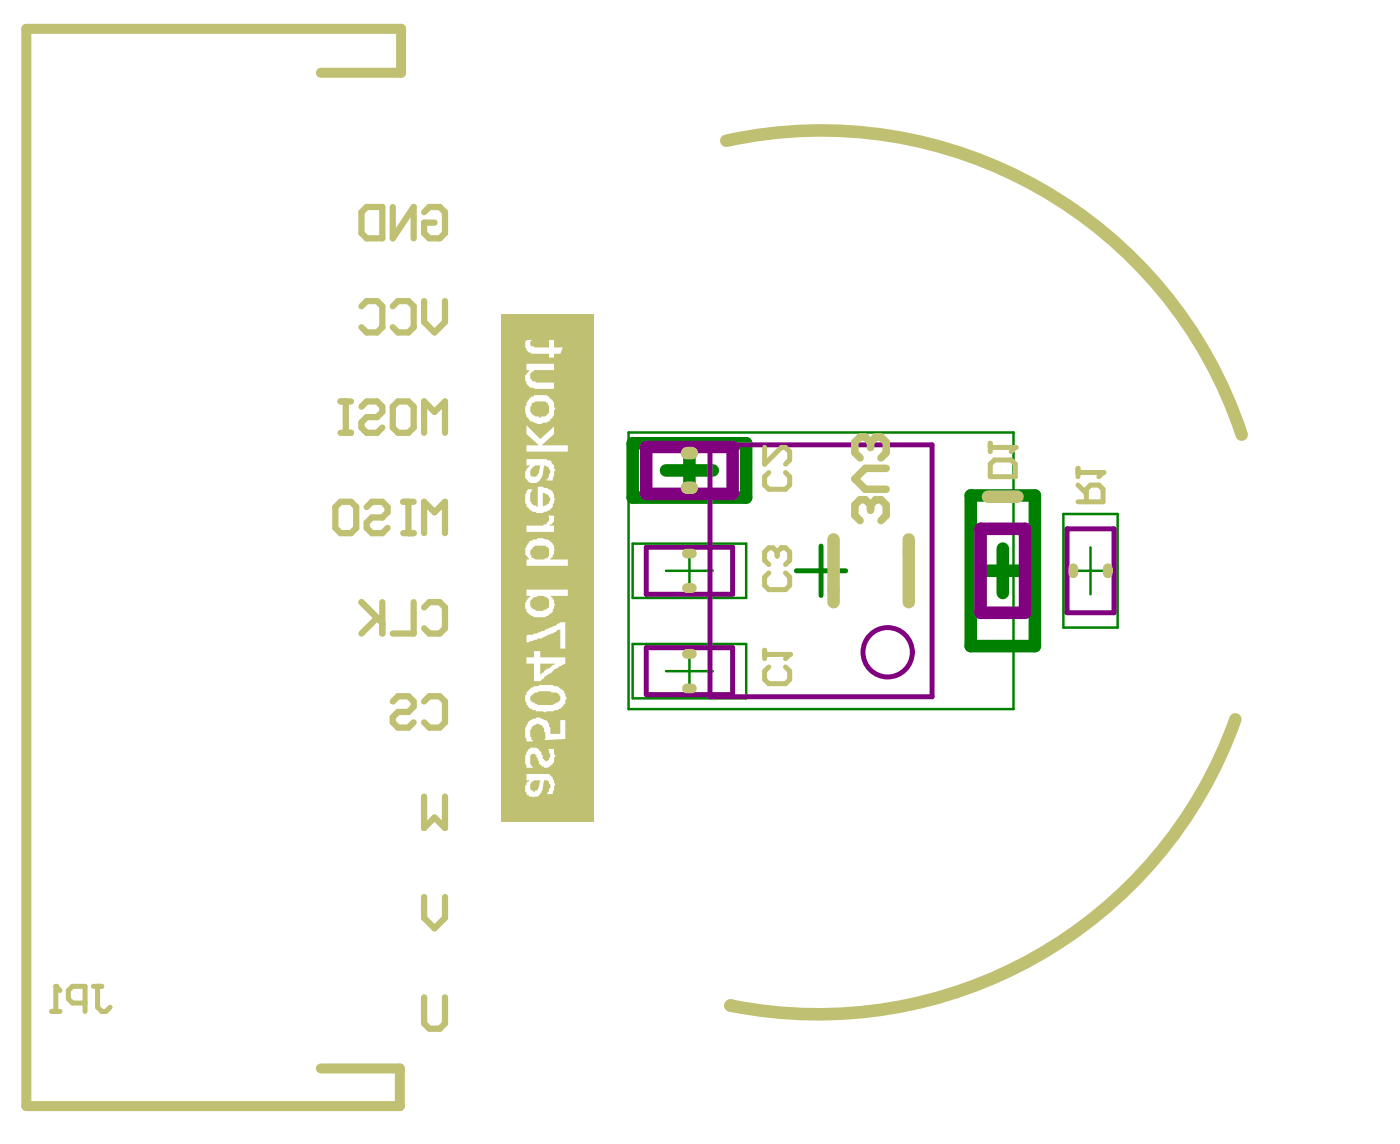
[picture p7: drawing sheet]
<svg xmlns="http://www.w3.org/2000/svg" width="94mm" height="77mm" viewBox="0 0 94 77" stroke-linecap="round" stroke-linejoin="round" font-family="sans-serif">
<path d="M42.3 29.1h25.9v18.6h-25.9zM42.6 36.5h7.6v3.7h-7.6zM44.8 38.4h3.2M46.4 36.8v3.1M71.5 34.6h3.7v7.6h-3.7zM71.8 38.4h3.1M73.4 36.8v3.1M42.6 43.3h7.6v3.6h-7.6zM44.8 45.1h3.2M46.4 43.5v3.2" fill="none" stroke="#008000" stroke-width=".17"/>
<path d="M53.6 38.4h3.3M55.2 36.7v3.3" fill="none" stroke="#008000" stroke-width=".33"/>
<path d="M42.6 29.8h7.6v3.7h-7.6zM44.8 31.6h3.2M46.4 30v3.2M65.3 33.3h4.3v10.1h-4.3zM66 38.4h3M67.5 36.9v3" fill="none" stroke="#008000" stroke-width=".84"/>
<path d="M43.5 30h5.8v3.2h-5.8zM66 35.6h3v5.6h-3z" fill="none" stroke="#800080" stroke-width=".84"/>
<g fill="none" stroke="#800080" stroke-width=".33">
<path d="M43.5 36.8h5.8v3.1h-5.8zM47.8 29.9h14.9v16.9h-14.9zM71.8 35.6h3.1v5.6h-3.1zM43.5 43.5h5.8v3.2h-5.8z"/>
<circle cx="59.7" cy="43.9" r="1.66"/>
</g>
<path d="M21.6 4.9h5.4v-3h-25.2v72.5h25.1v-2.6h-5.3" fill="none" stroke="#c0c073" stroke-width=".68"/>
<path d="M46.2 32.8h.4M46.2 30.5h.4M56.1 36.3v4.2M61.1 36.3v4.2M66.5 33.4h2M49.1 67.6h.1" fill="none" stroke="#c0c073" stroke-width=".84"/>
<path d="M46.2 39.5h.4M46.2 37.2h.4M72.2 38.2v.3M74.5 38.2v.3M46.2 46.3h.4M46.2 44h.4" fill="none" stroke="#c0c073" stroke-width=".66"/>
<path d="M26.4 47.2l.4-.4h.7l.3 .4v.3l-.3 .4h-.7l-.4 .3v.4l.4 .3h.7l.3-.3M28.5 47.2l.4-.4h.7l.3 .4v1.4l-.3 .3h-.7l-.4-.3M28.5 53.6v2.1l.7-.7 .7 .7v-2.1M28.5 60.3v1.4l.7 .7 .7-.7v-1.4M28.5 67v1.8l.4 .4h.7l.3-.4v-1.8" fill="none" stroke="#c0c073" stroke-width=".42"/>
<path d="M72.5 33.7h1.7v-.8l-.3-.3h-.5l-.3 .3v.8M72.5 32.6l.6 .6M72.5 31.5v.5M72.5 31.8h1.7" fill="none" stroke="#c0c073" stroke-width=".34"/>
<circle cx="74.2" cy="31.8" r=".17" fill="#c0c073"/>
<path d="M66.6 29.8v.6M66.6 30.1h1.7M66.9 30.9h1.1l.3 .3v.8h-1.7v-.8zM74.2 31.8l-.3 .2" fill="none" stroke="#c0c073" stroke-width=".34"/>
<circle cx="68.3" cy="30.1" r=".17" fill="#c0c073"/>
<path d="M68.3 30.1l-.3 .3M3.5 68h.5M3.8 66.3v1.7M5.7 67.4h-.8l-.3-.3v-.5l.3-.3h.8v1.7M6.3 66.3h.5M6.6 66.3v1.4l.2 .3h.3l.3-.3" fill="none" stroke="#c0c073" stroke-width=".34"/>
<circle cx="3.8" cy="66.3" r=".17" fill="#c0c073"/>
<path d="M51.4 43.7v.6M51.4 44h1.7M51.7 44.8l-.3 .3v.6l.3 .3h1.1l.3-.3v-.6l-.3-.3M3.8 66.3l.2 .3" fill="none" stroke="#c0c073" stroke-width=".34"/>
<g fill="none" stroke="#c0c073" stroke-width=".42">
<path d="M24.7 13.9h1v2.1h-1l-.4-.3v-1.4zM26.4 13.9v2.1l1.4-2.1v2.1M28.5 14.3l.4-.4h.7l.3 .4v1.4l-.3 .3h-.7l-.4-.3v-.7h.7M22.6 34.1l.3-.4h.7l.4 .4v1.4l-.4 .3h-.7l-.3-.3zM22.9 27h.7M22.9 29.1h.7M23.3 27v2.1M24.3 20.6l.4-.4h.7l.3 .4v1.4l-.3 .3h-.7l-.4-.3M24.3 27.3l.4-.3h.7l.3 .3v.4l-.3 .3h-.7l-.4 .4v.3l.4 .4h.7l.3-.4M24.7 34.1l.3-.4h.7l.4 .4v.3l-.4 .4h-.7l-.3 .3v.4l.3 .3h.7l.4-.3M26.4 20.6l.4-.4h.7l.3 .4v1.4l-.3 .3h-.7l-.4-.3M26.8 27h.7l.3 .3v1.4l-.3 .4h-.7l-.4-.4v-1.4z"/>
<path d="M27.1 33.7h.7M27.1 35.8h.7M27.5 33.7v2.1M28.5 20.2v1.4l.7 .7 .7-.7v-1.4M28.5 29.1v-2.1l.7 .7 .7-.7v2.1M28.5 35.8v-2.1l.7 .7 .7-.7v2.1M24.3 40.5l1.4 1.4M25.4 41.5l-1.1 1.1M25.7 40.5v2.1M27.8 40.5v2.1h-1.4M28.5 40.8l.4-.3h.7l.3 .3v1.4l-.3 .4h-.7l-.4-.4"/>
</g>
<circle cx="53.1" cy="44" r=".17" fill="#c0c073"/>
<path d="M51.7 38.5l-.3 .3v.6l.3 .2h1.1l.3-.2v-.6l-.3-.3M52.6 36.8h.2l.3 .3v.6l-.3 .3M53.1 44l-.3 .3" fill="none" stroke="#c0c073" stroke-width=".34"/>
<circle cx="52.6" cy="36.8" r=".17" fill="#c0c073"/>
<path d="M51.4 30.1v1.1l1.2-1.1h.2l.3 .3v.5l-.3 .3M51.7 31.8l-.3 .2v.6l.3 .3h1.1l.3-.3v-.6l-.3-.2M52.3 37.1v.3M52.3 37.1l-.3-.3h-.3l-.3 .3v.6l.3 .3M52.6 36.8l-.3 .3" fill="none" stroke="#c0c073" stroke-width=".34"/>
<path d="M33.7 21.1h6.2v34.1h-6.2z" fill-rule="evenodd" fill="#c0c073"/>
<g fill="#fff">
<path d="M35.5 50.4a.53 .53 0 0 1 .6-.1 .53 .53 0 0 1 .3 .5h.1v.2l.2 .2a.45 .45 0 0 0 .3-.5l-.1-.4h.4v.4l.1 .1-.1 .3a.59 .59 0 0 1-.6 .5l-.1-.1a.3 .3 0 0 1-.3-.3l-.2-.3a.23 .23 0 0 0-.3-.2 .23 .23 0 0 0-.1 .3v.4l.1 .2h-.4l-.1-.5a.55 .55 0 0 1 .2-.6z"/>
<path d="M35.7 48.4h.1a.82 .82 0 0 1 .9 0 .82 .82 0 0 1 .3 .9h.7v-.9h.3v1.3l-1.4 .1 .1-.1-.1-.6a.43 .43 0 0 0-.4-.4 .43 .43 0 0 0-.4 .3l-.1 .2a.55 .55 0 0 0 .1 .6h-.4a1.34 1.34 0 0 1 .3-1.4z"/>
<path d="M35.5 42.7a3.8 3.8 0 0 0 1.6-.5h.1a.99 .99 0 0 1 .8-.4v1.8h-.3v-1.3h-.2l-.1 .2-1 .4h-.2l-.8 .3v-.4z"/>
<path d="M35.4 35.3h.9a.6 .6 0 0 0 .6-.4v-.2h.4a.45 .45 0 0 1-.3 .6h-.1h.4v.5h-1.9z"/>
<path d="M35.4 28.6l.9 .9 1-.8v.5l-.9 .7h1.8v.5h-2.8v-.5h.9l-.9-.7z"/>
<path d="M35.4 24.5h1.9v.4h-1.2a.46 .46 0 0 0-.4 .6l.4 .2h1.2v.4h-1.1a.78 .78 0 0 1-.8-.4l-.1-.1a.6 .6 0 0 1 .3-.6l.1-.1h-.3z"/>
<path d="M35.4 22.9h.4a.24 .24 0 0 0-.1 .2 .24 .24 0 0 0 .2 .2v.1h1v-.5h.4v.5h.6l-.2 .4h-.4v.2h-.4v-.2h-1.1a.74 .74 0 0 1-.5-.9z"/>
<path d="M35.4 52v.5h.3h-.1a.58 .58 0 0 0-.1 .9 .58 .58 0 0 0 .8 0l.2-.4 .1-.5h.3v.2h.1l-.1 .5-.1 .2h.4l.1-.4a.72 .72 0 0 0-.4-1zM35.8 52.5h.5v.3a.42 .42 0 0 1-.5 .4l-.1-.2z"/>
<path d="M35.7 46.3a.8 .8 0 0 0-.4 .8 .8 .8 0 0 0 .6 .6l.4 .1a1.71 1.71 0 0 0 1.7-.4v-.2a.88 .88 0 0 0-.6-1.1 2.22 2.22 0 0 0-1.7 .2zM35.7 46.8a1.54 1.54 0 0 1 1.6-.2 .35 .35 0 0 1 .4 .2 .35 .35 0 0 1-.3 .4l-.3 .2a1.95 1.95 0 0 1-1.3-.3h-.1z"/>
<path d="M35.4 44.2v.4h.5v1.2h.4l1.1-.8 .6-.4v-.4h-1.7v-.4h-.4v.4zM36.3 44.6h1.1l-.2 .1-.3 .3h-.1l-.5 .4z"/>
<path d="M35.4 39.6v.5h.3l-.1 .1a.62 .62 0 0 0 0 1l.1 .1a1.16 1.16 0 0 0 1.5-.2l.2-.5h-.1v-.3l-.3-.2h1.2v-.5zM35.8 40.2a.82 .82 0 0 1 1.1 .1v.2a.34 .34 0 0 1 0 .3 .34 .34 0 0 1-.3 .2 .6 .6 0 0 1-.7 0 .6 .6 0 0 1-.2-.6z"/>
<path d="M35.7 36.3l-.1 .1a.82 .82 0 0 0 0 1.2h.1h-.3v.4h2.8v-.4h-1.3l.4-.3a.86 .86 0 0 0-.8-1.1h-.3zM35.8 36.8l.5-.1a.49 .49 0 0 1 .7 .3 .49 .49 0 0 1-.5 .6 .64 .64 0 0 1-.8-.3v-.3z"/>
<path d="M35.4 33l-.1 .4a.67 .67 0 0 0 .3 .8 1.06 1.06 0 0 0 1.7-.4 .77 .77 0 0 0-.6-1l-.5-.1v1.4l-.2-.1a.45 .45 0 0 1-.3-.5v-.4l.1-.2h-.3zM36.5 33.1h.2v.1a.3 .3 0 0 1 .3 .2 .3 .3 0 0 1-.1 .3l-.1 .3-.3 .1z"/>
<path d="M35.4 30.9v.4h.3a.65 .65 0 0 0-.4 .6 .65 .65 0 0 0 .5 .6h.3l.2-.2 .2-.3 .1-.7a.52 .52 0 0 1 .3 .7l-.1 .3h.4v-.2a.85 .85 0 0 0-.4-1.2zM35.8 31.4l.5-.1-.1 .6a.28 .28 0 0 1-.4 .1 .28 .28 0 0 1-.1-.4z"/>
<path d="M35.7 26.7l-.1 .1a1.04 1.04 0 0 0 .2 1.5 1.04 1.04 0 0 0 1.5-.5v-.1a.89 .89 0 0 0-.4-1.1h-.1h-.9zM35.8 27.1l.4-.1a.63 .63 0 0 1 .7 .2 .58 .58 0 0 1-.1 .7 .58 .58 0 0 1-.6 .1l-.4-.1-.1-.2v-.4h.1z"/>
</g>
<path d="M58.9 33.6h.4l.3 .3v.7l-.3 .4" fill="none" stroke="#c0c073" stroke-width=".51"/>
<circle cx="58.9" cy="33.6" r=".25" fill="#c0c073"/>
<path d="M58.6 33.9v.4M58.6 33.9l-.4-.3h-.3l-.4 .3v.7l.4 .4M58.9 33.6l-.3 .3M58.9 29.4h.4l.3 .3v.7l-.3 .4M59.6 31.5h-1.4l-.7 .7 .7 .7h1.4" fill="none" stroke="#c0c073" stroke-width=".51"/>
<circle cx="58.9" cy="29.4" r=".25" fill="#c0c073"/>
<path d="M58.6 29.7v.4M58.6 29.7l-.4-.3h-.3l-.4 .3v.7l.4 .4M58.9 29.4l-.3 .3" fill="none" stroke="#c0c073" stroke-width=".51"/>
<path d="M48.9 9.5a29.8 29.8 0 0 1 34.6 19.7M83.1 48.4a29.8 29.8 0 0 1-34 19.2" fill="none" stroke="#c0c073" stroke-width=".84"/>
</svg>
